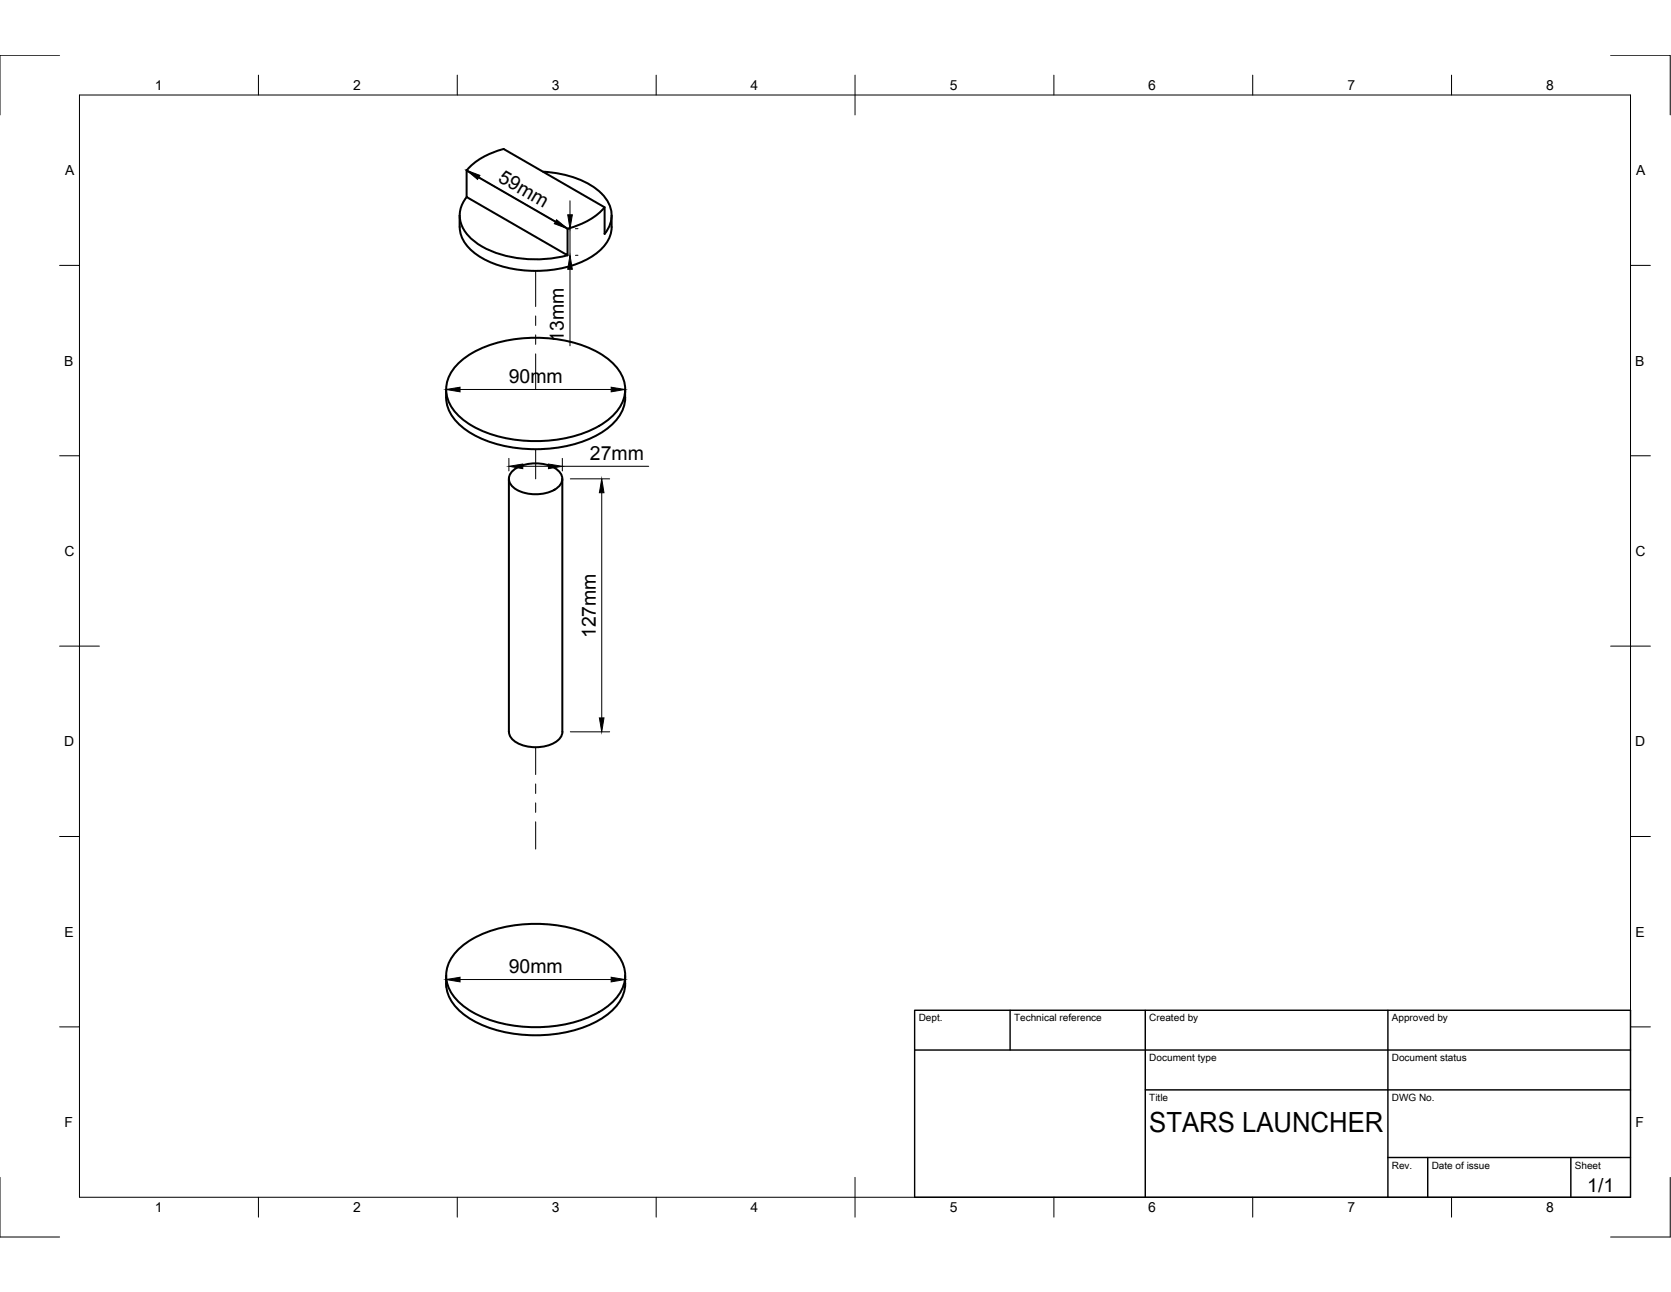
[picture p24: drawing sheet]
<svg xmlns="http://www.w3.org/2000/svg" width="279mm" height="216mm" viewBox="0 0 279 216" stroke-linecap="round" stroke-linejoin="round" font-family="sans-serif">
<defs><g id="words">
<text font-size="4.6" x="192.2" y="189.1">STARS LAUNCHER</text>
<g font-size="3.3">
<text x="83.1" y="30.2" transform="rotate(30 83.1 30.2)">59mm</text>
<text x="94.3" y="57.1" transform="rotate(-90 94.3 57.1)">13mm</text>
<text x="85.1" y="64.1">90mm</text>
<text x="98.6" y="76.9">27mm</text>
<text x="99.6" y="106.7" transform="rotate(-90 99.6 106.7)">127mm</text>
<text x="85.1" y="162.7">90mm</text>
<text x="265.4" y="199.1">1/1</text>
</g>
<g font-size="2.3">
<text x="25.9" y="15">1</text>
<text x="59" y="15">2</text>
<text x="92.3" y="15">3</text>
<text x="125.5" y="15">4</text>
<text x="158.8" y="15">5</text>
<text x="192" y="15">6</text>
<text x="225.3" y="15">7</text>
<text x="258.5" y="15">8</text>
<text x="10.9" y="29.3">A</text>
<text x="273.6" y="29.3">A</text>
<text x="10.8" y="61.1">B</text>
<text x="273.4" y="61.1">B</text>
<text x="10.8" y="92.9">C</text>
<text x="273.5" y="92.9">C</text>
<text x="10.8" y="124.7">D</text>
<text x="273.4" y="124.7">D</text>
<text x="10.8" y="156.5">E</text>
<text x="273.5" y="156.5">E</text>
<text x="10.8" y="188.3">F</text>
<text x="273.5" y="188.3">F</text>
<text x="25.9" y="202.6">1</text>
<text x="59" y="202.6">2</text>
<text x="92.3" y="202.6">3</text>
<text x="125.5" y="202.6">4</text>
<text x="158.8" y="202.6">5</text>
<text x="192" y="202.6">6</text>
<text x="225.3" y="202.6">7</text>
<text x="258.5" y="202.6">8</text>
</g>
<g font-size="1.7">
<text x="153.6" y="170.7">Dept.</text>
<text x="169.6" y="170.7">Technical reference</text>
<text x="192.2" y="170.7">Created by</text>
<text x="232.7" y="170.7">Approved by</text>
<text x="192.2" y="177.3">Document type</text>
<text x="232.7" y="177.3">Document status</text>
<text x="192.2" y="184">Title</text>
<text x="232.7" y="184">DWG No.</text>
<text x="232.7" y="195.3">Rev.</text>
<text x="239.4" y="195.3">Date of issue</text>
<text x="263.3" y="195.3">Sheet</text>
</g>
</g></defs>
<g fill="none" stroke="#000" stroke-width=".34">
<path d="M76.9 36a6.3 6.3 0 0 0 1.5 5.4 14.8 14.8 0 0 0 9.6 3.8 18.5 18.5 0 0 0 11.1-2.4 6.1 6.1 0 0 0 3.2-4.9M78 28.5l16.9 9.7v4.5l-16.9-9.8zM78 32.9a4.8 4.8 0 0 0 .8 7 16.6 16.6 0 0 0 11.1 3.4 20.7 20.7 0 0 0 5-.6M84.2 24.9l16.9 9.7v4.5a4.7 4.7 0 0 0-.5-6.7 15.3 15.3 0 0 0-9.8-3.7M84.2 24.9a12 12 0 0 0-6.2 3.6M101.1 34.6a11.6 11.6 0 0 1-6.2 3.6M102.3 36v1.9M74.6 65.1v1.3M76.8 60.5a18.6 18.6 0 0 1 12-4 21.2 21.2 0 0 1 12.5 3.2 6.5 6.5 0 0 1 3.1 6.3 8 8 0 0 1-4.2 5.2 23.4 23.4 0 0 1-21.2 0 8 8 0 0 1-4.3-5.2 5.9 5.9 0 0 1 2.1-5.5zM85.8 78.6a6.6 6.6 0 0 1 7.5 0 1.74 1.74 0 0 1 0 2.8 6.6 6.6 0 0 1-7.5 0 1.74 1.74 0 0 1 0-2.8zM104.5 65.1a6.8 6.8 0 0 1-3.2 6.7 22.3 22.3 0 0 1-16.8 2.8 15.4 15.4 0 0 1-8.4-4.4 5.8 5.8 0 0 1-1.5-3.8M85.1 80v42.3a3 3 0 0 0 2.7 2.4 6 6 0 0 0 5.9-1.4l.2-.5 .1-.5"/>
<path d="M94 80v42.3M76.8 158.5a18.6 18.6 0 0 1 12-4.1 21.2 21.2 0 0 1 12.5 3.3 6.5 6.5 0 0 1 3.1 6.3 8 8 0 0 1-4.2 5.1 23.4 23.4 0 0 1-21.2 0 8 8 0 0 1-4.3-5.1 5.9 5.9 0 0 1 2.1-5.5zM74.6 163v1.4M104.5 163a6.8 6.8 0 0 1-3.2 6.8 22.3 22.3 0 0 1-16.8 2.7 15.4 15.4 0 0 1-8.4-4.3 5.8 5.8 0 0 1-1.5-3.8"/>
</g>
<g fill="none" stroke="#000" stroke-width=".17">
<path d="M10 9.2h-10v10M13.3 15.9h259.3v184.2h-259.3zM43.2 12.6v3.3M76.5 12.6v3.3M109.7 12.6v3.3M143 12.6v6.6M176.2 12.6v3.3M209.5 12.6v3.3M242.7 12.6v3.3M269.3 9.2h10v10M80 29.6l12.9 7.4M95.3 33.6v2.3"/>
<path d="M95.3 38.2v4.5M96.2 38.2h.4M10 44.4h3.3M89.6 45.3v5.9M89.6 52.8v1.6M89.6 56v1.6M89.6 59.1v6M95.3 45v12.8M96.2 42.7h.4M272.6 44.4h3.4M10 76.2h3.3M76.9 65.1h25.3"/>
<path d="M85.1 76.6v2.1M87.4 77.9h4.3M89.6 75.1v4.9M94 76.6v2.1M94 77.9h14.5M272.6 76.2h3.4M95.4 80h6.5M100.6 82.3v37.7M10 108h6.6M269.3 108h6.7M10 139.8h3.3M89.6 124.9v4.5"/>
<path d="M89.6 131v1.6M89.6 134.2v1.6M89.6 137.3v4.6M95.4 122.3h6.5M272.6 139.8h3.4M10 171.6h3.3M74.6 164.3v.7M76.9 163.7h25.3M104.5 164.3v.7M272.6 171.6h3.4M0 196.7v10h10M143 196.7v6.7"/>
<path d="M279.3 196.7v10h-10M43.2 200.1v3.3M76.5 200.1v3.3M109.7 200.1v3.3M176.2 200.1v3.3M209.5 200.1v3.3M242.7 200.1v3.3"/>
</g>
<path d="M152.9 168.8h119.7v31.3h-119.7zM152.9 175.5h119.7M168.9 168.8v6.7M191.5 168.8v31.3M232.1 168.8v31.3M191.5 182.1h81.1M232.1 193.4h40.5M238.7 193.4v6.7M262.7 193.4v6.7" fill="none" stroke="#000" stroke-width=".24"/>
<path d="M78 28.5l2.2 .8-.3 .7zM93.1 36.7l1.8 1.5-2.2-.8zM94.9 35.9h.8l-.4 2.3zM95.3 42.7l.4 2.3h-.8zM74.6 65.1l2.3-.4v.8zM85.1 77.9l2.3-.4v.8zM91.7 77.5l2.3 .4-2.3 .4zM102.2 64.7l2.3 .4-2.3 .4zM100.6 80l.4 2.3h-.8zM100.2 120h.8l-.4 2.3zM74.6 163.7l2.3-.4v.8zM102.2 163.3l2.3 .4-2.3 .4z" fill="#000" stroke="#000" stroke-width=".17"/>
<use href="#words"/>
</svg>
